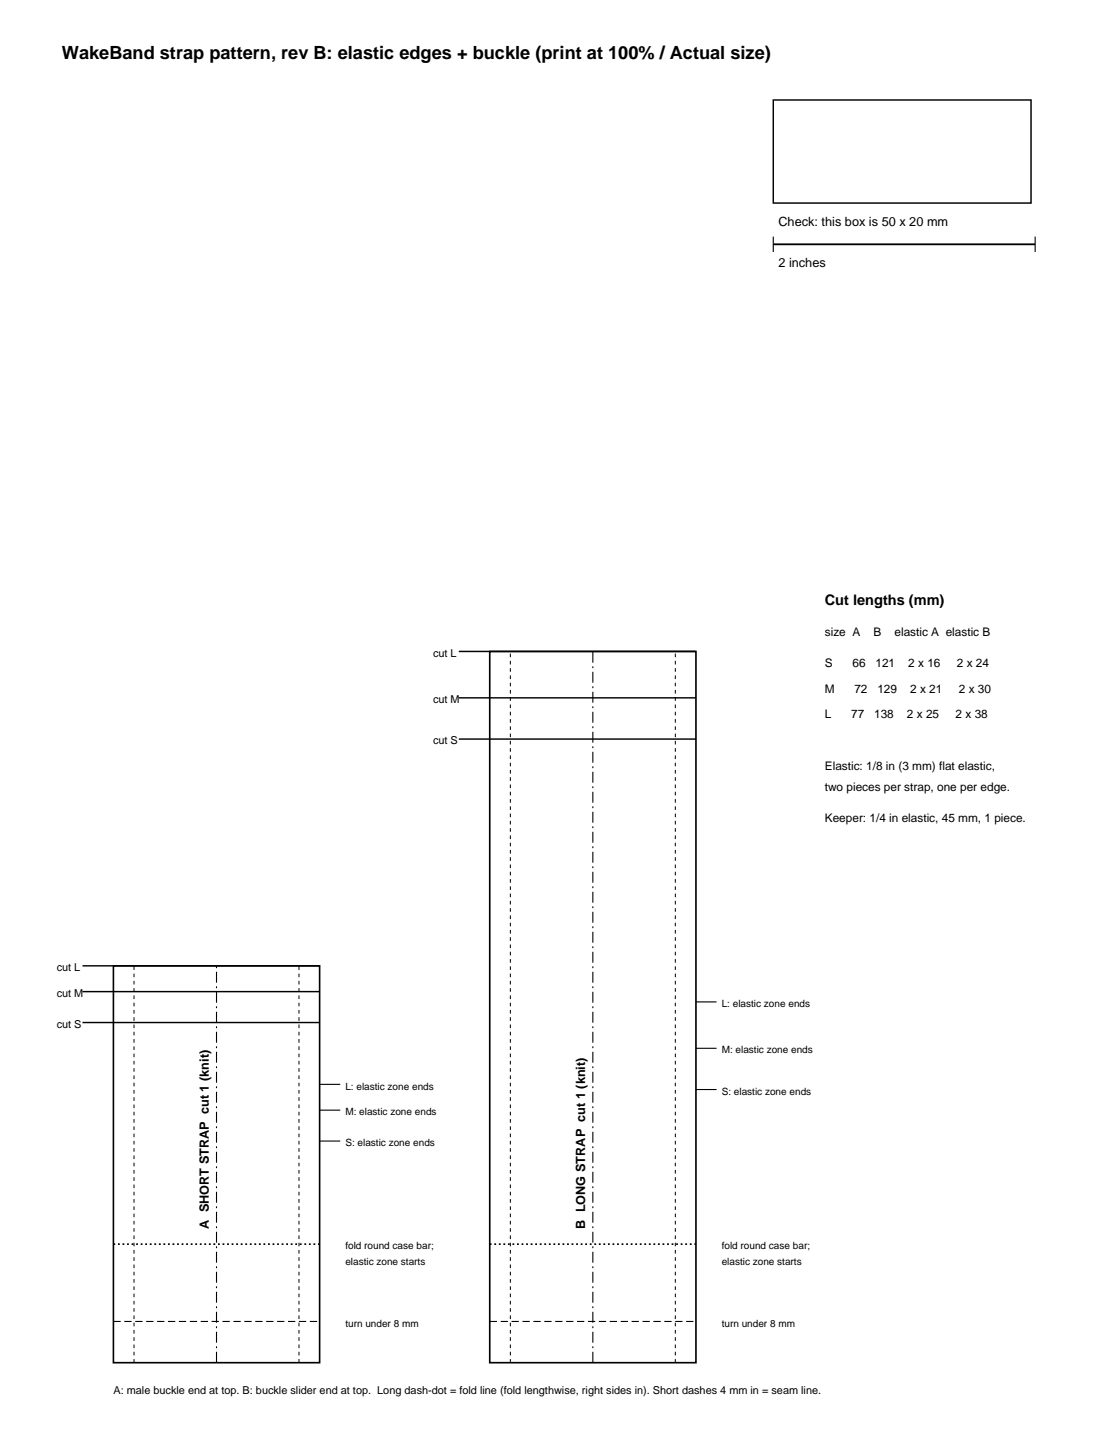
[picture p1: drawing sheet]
<svg xmlns="http://www.w3.org/2000/svg" width="216mm" height="279mm" viewBox="0 0 216 279" stroke-linecap="round" stroke-linejoin="round" font-family="sans-serif">
<defs><g id="words">
<text font-size="3.5" x="12" y="11.4">WakeBand strap pattern, rev B: elastic edges + buckle (print at 100% / Actual size)</text>
<text font-size="2.8" x="160" y="117.4">Cut lengths (mm)</text>
<g font-size="2.5">
<text x="151" y="43.9">Check: this box is 50 x 20 mm</text>
<text x="151" y="51.9">2 inches</text>
<text x="40.5" y="238.4" transform="rotate(-90 40.5 238.4)">A SHORT STRAP cut 1 (knit)</text>
<text x="113.5" y="238.4" transform="rotate(-90 113.5 238.4)">B LONG STRAP cut 1 (knit)</text>
</g>
<g font-size="2.3">
<text x="160" y="123.4">size A</text>
<text x="169.4" y="123.4">B</text>
<text x="173.5" y="123.4">elastic A elastic B</text>
<text x="160" y="129.4">S</text>
<text x="165.4" y="129.4">66</text>
<text x="169.8" y="129.4">121</text>
<text x="176.2" y="129.4">2 x 16</text>
<text x="185.6" y="129.4">2 x 24</text>
<text x="160" y="134.4">M</text>
<text x="165.7" y="134.4">72</text>
<text x="170.2" y="134.4">129</text>
<text x="176.6" y="134.4">2 x 21</text>
<text x="186" y="134.4">2 x 30</text>
<text x="160" y="139.4">L</text>
<text x="165.1" y="139.4">77</text>
<text x="169.6" y="139.4">138</text>
<text x="175.9" y="139.4">2 x 25</text>
<text x="185.4" y="139.4">2 x 38</text>
<text x="160" y="149.4">Elastic: 1/8 in (3 mm) flat elastic,</text>
<text x="160" y="153.4">two pieces per strap, one per edge.</text>
<text x="160" y="159.4">Keeper: 1/4 in elastic, 45 mm, 1 piece.</text>
</g>
<g font-size="2.1">
<text x="84" y="127.4">cut L</text>
<text x="84" y="136.4">cut M</text>
<text x="84" y="144.4">cut S</text>
<text x="11" y="188.4">cut L</text>
<text x="11" y="193.4">cut M</text>
<text x="11" y="199.4">cut S</text>
<text x="22" y="270.4">A: male buckle end at top. B: buckle slider end at top. Long dash-dot = fold line (fold lengthwise, right sides in). Short dashes 4 mm in = seam line.</text>
</g>
<g font-size="1.9">
<text x="140" y="195.4">L: elastic zone ends</text>
<text x="140" y="204.4">M: elastic zone ends</text>
<text x="67" y="211.4">L: elastic zone ends</text>
<text x="140" y="212.4">S: elastic zone ends</text>
<text x="67" y="216.4">M: elastic zone ends</text>
<text x="67" y="222.4">S: elastic zone ends</text>
<text x="67" y="242.4">fold round case bar;</text>
<text x="67" y="245.4">elastic zone starts</text>
<text x="140" y="242.4">fold round case bar;</text>
<text x="140" y="245.4">elastic zone starts</text>
<text x="67" y="257.4">turn under 8 mm</text>
<text x="140" y="257.4">turn under 8 mm</text>
</g>
</g></defs>
<path d="M150 19.4h50v20h-50zM89 135.4h46M89 126.4h46M89 143.4h46M16 198.4h46M16 192.4h46M16 187.4h46" fill="none" stroke="#000" stroke-width=".28"/>
<path d="M150 47.4h50.8" fill="none" stroke="#000" stroke-width=".35"/>
<path d="M150 45.9v3M200.8 45.9v3M135 194.4h4M62 215.4h4M62 210.4h4M135 211.4h4M135 203.4h4M62 221.4h4" fill="none" stroke="#000" stroke-width=".21"/>
<path d="M95 126.4h40v138h-40zM22 187.4h40v77h-40z" fill="none" stroke="#000" stroke-width=".32"/>
<path d="M42 264.4v-77M115 264.4v-138" fill="none" stroke="#000" stroke-width=".21" stroke-dasharray="2.1 .7 .4 .7" stroke-linecap="butt"/>
<path d="M26 264.4v-77M58 264.4v-77M99 264.4v-138M131 264.4v-138" fill="none" stroke="#000" stroke-width=".19" stroke-dasharray=".7 .7" stroke-linecap="butt"/>
<path d="M22 256.4h40M95 256.4h40" fill="none" stroke="#000" stroke-width=".21" stroke-dasharray="1.4 .7" stroke-linecap="butt"/>
<path d="M22 241.4h40M95 241.4h40" fill="none" stroke="#000" stroke-width=".32" stroke-dasharray=".4 .5" stroke-linecap="butt"/>
<use href="#words"/>
</svg>
